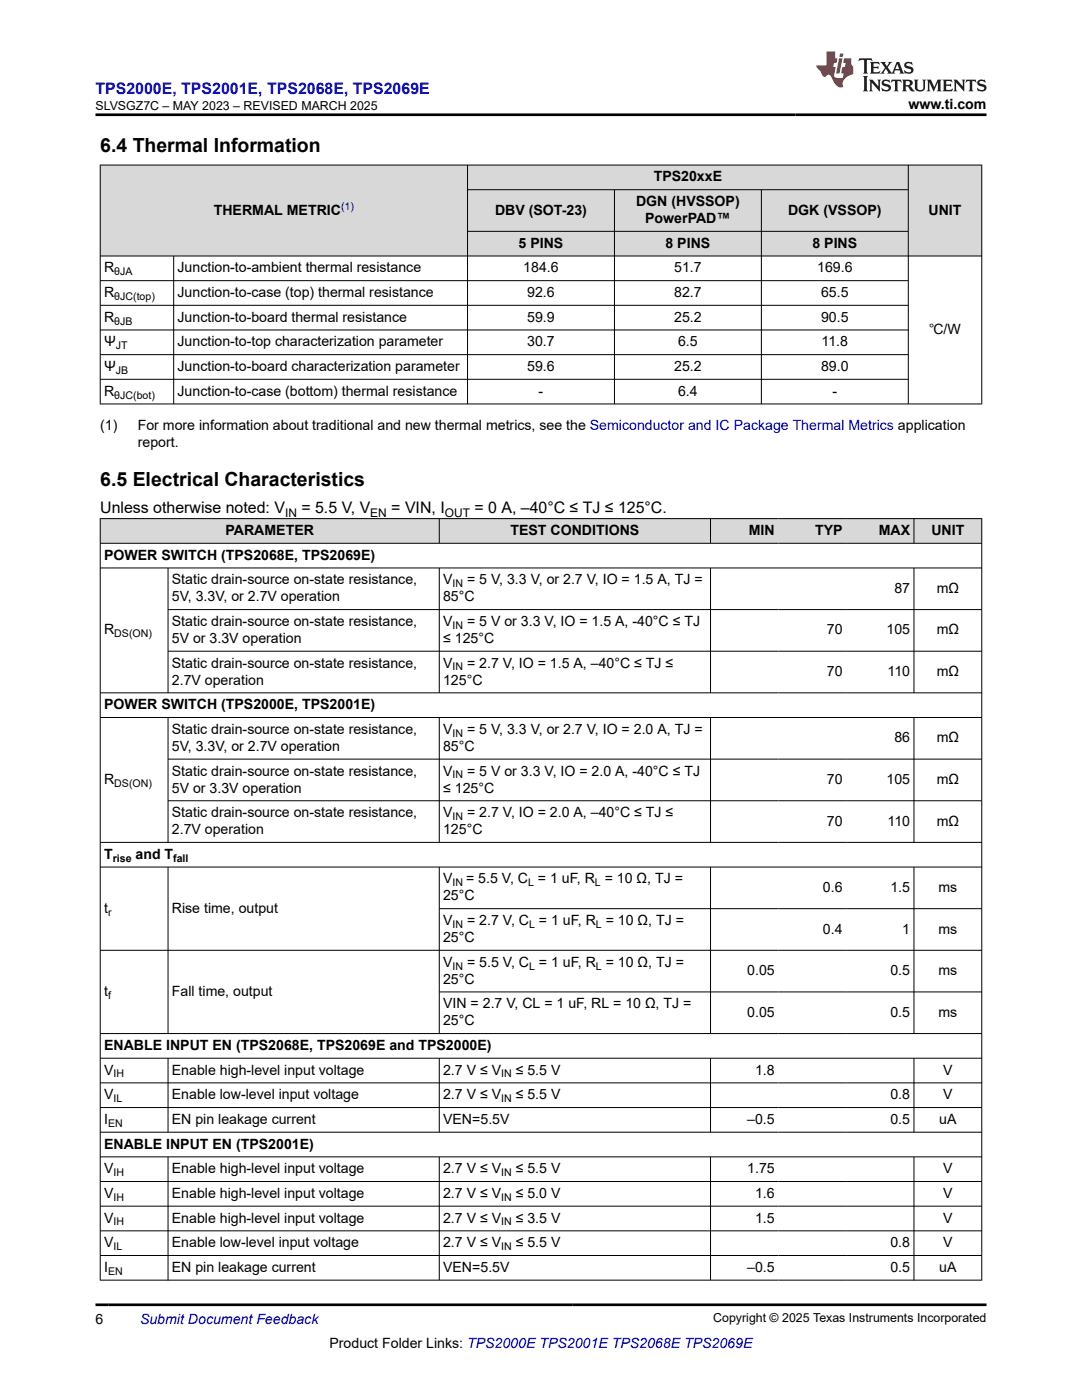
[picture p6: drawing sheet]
<svg xmlns="http://www.w3.org/2000/svg" width="216mm" height="279mm" viewBox="0 0 216 279" stroke-linecap="round" stroke-linejoin="round" font-family="sans-serif">
<defs><g id="words">
<g font-size="3.9">
<text x="20" y="30.3">6.4 Thermal Information</text>
<text x="20" y="97">6.5 Electrical Characteristics</text>
</g>
<text font-size="3.2" fill="#00f" x="19.1" y="18.7">TPS2000E, TPS2001E, TPS2068E, TPS2069E</text>
<g font-size="3.2">
<text x="20" y="102.5">Unless otherwise noted: V</text>
<text x="60.1" y="102.5">= 5.5 V, V</text>
<text x="78.1" y="102.5">= VIN, I</text>
<text x="94.7" y="102.5">= 0 A, –40°C ≤ TJ ≤ 125°C.</text>
</g>
<g font-size="2.8">
<text x="181.3" y="21.8">www.ti.com</text>
<text x="126.9" y="41.1">DGN (HVSSOP)</text>
<text x="130.4" y="36.2">TPS20xxE</text>
<text x="42.7" y="42.8">THERMAL METRIC</text>
<text x="98.8" y="42.8">DBV (SOT-23)</text>
<text x="128.7" y="44.5">PowerPAD™</text>
<text x="157.3" y="42.8">DGK (VSSOP)</text>
<text x="185.3" y="42.8">UNIT</text>
<text x="103.5" y="49.4">5 PINS</text>
<text x="132.8" y="49.4">8 PINS</text>
<text x="162.1" y="49.4">8 PINS</text>
<text x="20.8" y="54.4">R</text>
<text x="20.8" y="59.3">R</text>
<text x="35.4" y="54.4">Junction-to-ambient thermal resistance</text>
<text x="35.4" y="59.3">Junction-to-case (top) thermal resistance</text>
<text x="104.4" y="54.4">184.6</text>
<text x="105.2" y="59.3">92.6</text>
<text x="134.5" y="54.4">51.7</text>
<text x="134.5" y="59.3">82.7</text>
<text x="163.1" y="54.4">169.6</text>
<text x="163.8" y="59.3">65.5</text>
<text x="20.8" y="64.2">R</text>
<text x="35.4" y="64.2">Junction-to-board thermal resistance</text>
<text x="105.2" y="64.2">59.9</text>
<text x="134.5" y="64.2">25.2</text>
<text x="163.8" y="64.2">90.5</text>
<text x="20.8" y="69.1">Ψ</text>
<text x="35.4" y="69.1">Junction-to-top characterization parameter</text>
<text x="105.2" y="69.1">30.7</text>
<text x="135.3" y="69.1">6.5</text>
<text x="163.9" y="69.1">11.8</text>
<text x="185.4" y="66.7">℃/W</text>
<text x="20.8" y="74">Ψ</text>
<text x="35.4" y="74">Junction-to-board characterization parameter</text>
<text x="105.2" y="74">59.6</text>
<text x="134.5" y="74">25.2</text>
<text x="163.8" y="74">89.0</text>
<text x="20.8" y="79">R</text>
<text x="35.4" y="79">Junction-to-case (bottom) thermal resistance</text>
<text x="107.5" y="79">-</text>
<text x="135.3" y="79">6.4</text>
<text x="166.1" y="79">-</text>
<text x="20" y="85.8">(1)</text>
<text x="27.5" y="89.2">report.</text>
<text x="27.5" y="85.8">For more information about traditional and new thermal metrics, see the Semiconductor and IC Package Thermal Metrics application</text>
<text x="45" y="106.8">PARAMETER</text>
<text x="101.9" y="106.8">TEST CONDITIONS</text>
<text x="149.4" y="106.8">MIN</text>
<text x="162.6" y="106.8">TYP</text>
<text x="175.3" y="106.8">MAX</text>
<text x="185.8" y="106.8">UNIT</text>
<text x="20.8" y="111.7">POWER SWITCH (TPS2068E, TPS2069E)</text>
<text x="34.3" y="116.6">Static drain-source on-state resistance,</text>
<text x="88.4" y="116.6">V</text>
<text x="93.2" y="116.6">= 5 V, 3.3 V, or 2.7 V, IO = 1.5 A, TJ =</text>
<text x="178.5" y="118.3">87</text>
<text x="186.9" y="118.3">mΩ</text>
<text x="34.3" y="120">5V, 3.3V, or 2.7V operation</text>
<text x="34.3" y="124.9">Static drain-source on-state resistance,</text>
<text x="88.4" y="120">85°C</text>
<text x="88.4" y="124.9">V</text>
<text x="93.2" y="124.9">= 5 V or 3.3 V, IO = 1.5 A, -40°C ≤ TJ</text>
<text x="20.8" y="126.6">R</text>
<text x="34.3" y="128.3">5V or 3.3V operation</text>
<text x="88.4" y="128.3">≤ 125°C</text>
<text x="165" y="126.6">70</text>
<text x="176.9" y="126.6">105</text>
<text x="186.9" y="126.6">mΩ</text>
<text x="34.3" y="133.2">Static drain-source on-state resistance,</text>
<text x="34.3" y="136.6">2.7V operation</text>
<text x="88.4" y="133.2">V</text>
<text x="88.4" y="136.6">125°C</text>
<text x="93.2" y="133.2">= 2.7 V, IO = 1.5 A, –40°C ≤ TJ ≤</text>
<text x="165" y="134.9">70</text>
<text x="177.1" y="134.9">110</text>
<text x="186.9" y="134.9">mΩ</text>
<text x="20.8" y="141.5">POWER SWITCH (TPS2000E, TPS2001E)</text>
<text x="34.3" y="146.5">Static drain-source on-state resistance,</text>
<text x="34.3" y="149.9">5V, 3.3V, or 2.7V operation</text>
<text x="88.4" y="146.5">V</text>
<text x="88.4" y="149.9">85°C</text>
<text x="93.2" y="146.5">= 5 V, 3.3 V, or 2.7 V, IO = 2.0 A, TJ =</text>
<text x="178.5" y="148.2">86</text>
<text x="186.9" y="148.2">mΩ</text>
<text x="34.3" y="154.8">Static drain-source on-state resistance,</text>
<text x="88.4" y="154.8">V</text>
<text x="93.2" y="154.8">= 5 V or 3.3 V, IO = 2.0 A, -40°C ≤ TJ</text>
<text x="20.8" y="156.5">R</text>
<text x="34.3" y="158.2">5V or 3.3V operation</text>
<text x="88.4" y="158.2">≤ 125°C</text>
<text x="165" y="156.5">70</text>
<text x="176.9" y="156.5">105</text>
<text x="186.9" y="156.5">mΩ</text>
<text x="34.3" y="163.1">Static drain-source on-state resistance,</text>
<text x="34.3" y="166.5">2.7V operation</text>
<text x="88.4" y="163.1">V</text>
<text x="88.4" y="166.5">125°C</text>
<text x="93.2" y="163.1">= 2.7 V, IO = 2.0 A, –40°C ≤ TJ ≤</text>
<text x="165" y="164.8">70</text>
<text x="177.1" y="164.8">110</text>
<text x="186.9" y="164.8">mΩ</text>
<text x="20.8" y="171.4">T</text>
<text x="27" y="171.4">and T</text>
<text x="88.4" y="179.7">25°C</text>
<text x="88.4" y="176.3">V</text>
<text x="93" y="176.3">= 5.5 V, C = 1 uF, R = 10 Ω, TJ =</text>
<text x="164.2" y="178">0.6</text>
<text x="177.7" y="178">1.5</text>
<text x="187.3" y="178">ms</text>
<text x="20.8" y="182.2">t</text>
<text x="34.3" y="182.2">Rise time, output</text>
<text x="88.4" y="184.6">V</text>
<text x="93.2" y="184.6">= 2.7 V, C = 1 uF, R = 10 Ω, TJ =</text>
<text x="88.4" y="188">25°C</text>
<text x="164.2" y="186.3">0.4</text>
<text x="180" y="186.3">1</text>
<text x="187.3" y="186.3">ms</text>
<text x="88.4" y="192.9">V</text>
<text x="88.4" y="196.3">25°C</text>
<text x="93.2" y="192.9">= 5.5 V, C = 1 uF, R = 10 Ω, TJ =</text>
<text x="149.1" y="194.6">0.05</text>
<text x="177.7" y="194.6">0.5</text>
<text x="187.3" y="194.6">ms</text>
<text x="20.8" y="198.8">t</text>
<text x="34.3" y="198.8">Fall time, output</text>
<text x="88.4" y="201.2">VIN = 2.7 V, CL = 1 uF, RL = 10 Ω, TJ =</text>
<text x="149.1" y="202.9">0.05</text>
<text x="177.7" y="202.9">0.5</text>
<text x="187.3" y="202.9">ms</text>
<text x="20.8" y="209.5">ENABLE INPUT EN (TPS2068E, TPS2069E and TPS2000E)</text>
<text x="88.4" y="204.6">25°C</text>
<text x="20.8" y="214.5">V</text>
<text x="34.3" y="214.5">Enable high-level input voltage</text>
<text x="88.4" y="214.5">2.7 V ≤ V</text>
<text x="102.9" y="214.5">≤ 5.5 V</text>
<text x="150.7" y="214.5">1.8</text>
<text x="188.2" y="214.5">V</text>
<text x="20.8" y="219.4">V</text>
<text x="34.3" y="219.4">Enable low-level input voltage</text>
<text x="88.4" y="219.4">2.7 V ≤ V</text>
<text x="102.9" y="219.4">≤ 5.5 V</text>
<text x="177.7" y="219.4">0.8</text>
<text x="188.2" y="219.4">V</text>
<text x="20.8" y="224.3">I</text>
<text x="34.3" y="224.3">EN pin leakage current</text>
<text x="88.4" y="224.3">VEN=5.5V</text>
<text x="149.1" y="224.3">–0.5</text>
<text x="177.7" y="224.3">0.5</text>
<text x="187.4" y="224.3">uA</text>
<text x="20.8" y="229.2">ENABLE INPUT EN (TPS2001E)</text>
<text x="20.8" y="234.1">V</text>
<text x="20.8" y="239.1">V</text>
<text x="34.3" y="234.1">Enable high-level input voltage</text>
<text x="34.3" y="239.1">Enable high-level input voltage</text>
<text x="88.4" y="234.1">2.7 V ≤ V</text>
<text x="88.4" y="239.1">2.7 V ≤ V</text>
<text x="102.9" y="234.1">≤ 5.5 V</text>
<text x="102.9" y="239.1">≤ 5.0 V</text>
<text x="149.1" y="234.1">1.75</text>
<text x="150.7" y="239.1">1.6</text>
<text x="188.2" y="234.1">V</text>
<text x="188.2" y="239.1">V</text>
<text x="20.8" y="244">V</text>
<text x="34.3" y="244">Enable high-level input voltage</text>
<text x="88.4" y="244">2.7 V ≤ V</text>
<text x="102.9" y="244">≤ 3.5 V</text>
<text x="150.7" y="244">1.5</text>
<text x="188.2" y="244">V</text>
<text x="20.8" y="248.9">V</text>
<text x="34.3" y="248.9">Enable low-level input voltage</text>
<text x="88.4" y="248.9">2.7 V ≤ V</text>
<text x="102.9" y="248.9">≤ 5.5 V</text>
<text x="177.7" y="248.9">0.8</text>
<text x="188.2" y="248.9">V</text>
<text x="20.8" y="253.8">I</text>
<text x="34.3" y="253.8">EN pin leakage current</text>
<text x="88.4" y="253.8">VEN=5.5V</text>
<text x="149.1" y="253.8">–0.5</text>
<text x="177.7" y="253.8">0.5</text>
<text x="187.4" y="253.8">uA</text>
<text x="19.1" y="264.2">6</text>
<text x="65.7" y="269">Product Folder Links: TPS2000E TPS2001E TPS2068E TPS2069E</text>
</g>
<text font-size="2.8" fill="#00f" x="27.9" y="264.2">Submit Document Feedback</text>
<g font-size="2.5">
<text x="19.1" y="21.9">SLVSGZ7C – MAY 2023 – REVISED MARCH 2025</text>
<text x="142.3" y="263.9">Copyright © 2025 Texas Instruments Incorporated</text>
</g>
<g font-size="2.4">
<text x="56.9" y="103.1">IN</text>
<text x="73.9" y="103.1">EN</text>
<text x="88.8" y="103.1">OUT</text>
</g>
<text font-size="2.1" fill="#00f" x="68.1" y="41.9">(1)</text>
<g font-size="2.1">
<text x="22.8" y="54.9">θJA</text>
<text x="22.8" y="59.9">θJC(top)</text>
<text x="22.8" y="64.8">θJB</text>
<text x="23.1" y="69.7">JT</text>
<text x="23.1" y="74.6">JB</text>
<text x="22.8" y="79.5">θJC(bot)</text>
<text x="90.3" y="117.2">IN</text>
<text x="90.3" y="125.5">IN</text>
<text x="22.8" y="127.2">DS(ON)</text>
<text x="90.3" y="133.8">IN</text>
<text x="90.3" y="147">IN</text>
<text x="90.3" y="155.3">IN</text>
<text x="22.8" y="157">DS(ON)</text>
<text x="90.3" y="163.6">IN</text>
<text x="22.5" y="172">rise</text>
<text x="34.6" y="172">fall</text>
<text x="90.3" y="176.9">IN</text>
<text x="105.4" y="176.9">L</text>
<text x="118.7" y="176.9">L</text>
<text x="21.6" y="182.7">r</text>
<text x="90.3" y="185.2">IN</text>
<text x="105.6" y="185.2">L</text>
<text x="118.9" y="185.2">L</text>
<text x="90.3" y="193.5">IN</text>
<text x="105.6" y="193.5">L</text>
<text x="118.9" y="193.5">L</text>
<text x="21.6" y="199.3">f</text>
<text x="22.6" y="215">IH</text>
<text x="100" y="215">IN</text>
<text x="22.6" y="219.9">IL</text>
<text x="100" y="219.9">IN</text>
<text x="21.6" y="224.9">EN</text>
<text x="22.6" y="234.7">IH</text>
<text x="22.6" y="239.6">IH</text>
<text x="100" y="234.7">IN</text>
<text x="100" y="239.6">IN</text>
<text x="22.6" y="244.6">IH</text>
<text x="100" y="244.6">IN</text>
<text x="22.6" y="249.5">IL</text>
<text x="100" y="249.5">IN</text>
<text x="21.6" y="254.4">EN</text>
</g>
</g></defs>
<g fill="#d8d8d8">
<path d="M20 32.9h175.9v5h-175.9z" fill-rule="evenodd"/>
<path d="M20.1 33h73.1v18h-73.1z" fill-rule="evenodd"/>
<path d="M93.4 33h87.8v4.8h-87.8z" fill-rule="evenodd"/>
<path d="M181.3 33h14.5v18h-14.5z" fill-rule="evenodd"/>
<path d="M93.4 37.9h29.1v8.2h-29.1z" fill-rule="evenodd"/>
<path d="M122.7 37.9h29.2v8.2h-29.2z" fill-rule="evenodd"/>
<path d="M152 37.9h29.2v8.2h-29.2z" fill-rule="evenodd"/>
<path d="M93.4 46.2h29.1v4.8h-29.1z" fill-rule="evenodd"/>
<path d="M122.7 46.2h29.2v4.8h-29.2z" fill-rule="evenodd"/>
<path d="M152 46.2h29.2v4.8h-29.2z" fill-rule="evenodd"/>
</g>
<g fill="none" stroke="#000" stroke-width=".2">
<path d="M19.9 32.9h176.1M20 32.9v47.8M93.3 32.9v47.8M93.3 37.9h88M122.6 37.9v42.8M151.9 37.9v42.8M181.2 32.9v47.8M195.9 32.9v47.8M19.9 51.1h176.1M19.9 56h161.4M34.7 51.1v29.6M93.3 46.2h88"/>
<path d="M19.9 60.9h161.4M19.9 65.9h161.4M19.9 70.8h161.4M19.9 75.7h161.4M196 80.6h-176.1"/>
</g>
<g fill="#d8d8d8">
<path d="M20 103.5h175.9v4.9h-175.9z" fill-rule="evenodd"/>
<path d="M20.1 103.6h67.5v4.8h-67.5z" fill-rule="evenodd"/>
<path d="M87.7 103.6h54v4.8h-54z" fill-rule="evenodd"/>
<path d="M141.8 103.6h13.5v4.8h-13.5z" fill-rule="evenodd"/>
<path d="M155.3 103.6h13.5v4.8h-13.5z" fill-rule="evenodd"/>
<path d="M168.8 103.6h13.5v4.8h-13.5z" fill-rule="evenodd"/>
<path d="M182.4 103.6h13.4v4.8h-13.4z" fill-rule="evenodd"/>
</g>
<g fill="none" stroke="#000" stroke-width=".2">
<path d="M19.9 103.5h176.1M19.9 108.4h176.1M19.9 113.3h176.1M20 103.4v152.1M33.5 113.3v25M87.7 103.4v5.1M87.7 113.3v25M141.8 103.4v5.1M141.8 113.3v25M182.4 103.4v5.1M182.4 113.3v25M195.9 103.4v152.1"/>
<path d="M33.5 121.7h162.5M33.5 130h162.5M196 138.3h-176.1M19.9 143.2h176.1M33.5 143.2v25M33.5 151.5h162.5M33.5 159.8h162.5M87.7 143.2v25M141.8 143.2v25M182.4 143.2v25M19.9 168.1h176.1M19.9 173h176.1"/>
<path d="M33.5 173v33.3M87.7 173v33.3M141.8 173v33.3M182.4 173v33.3M19.9 189.7h176.1M87.7 181.3h108.3M87.7 198h108.3M19.9 211.2h176.1M19.9 216.1h176.1M33.5 211.2v14.8M87.7 211.2v14.8M141.8 211.2v14.8"/>
<path d="M182.4 211.2v14.8M196 206.3h-176.1M19.9 221h176.1M19.9 226h176.1M19.9 230.9h176.1M19.9 235.8h176.1M33.5 230.9v24.6M87.7 230.9v24.6M141.8 230.9v24.6M182.4 230.9v24.6M19.9 240.7h176.1M19.9 245.6h176.1"/>
<path d="M19.9 250.6h176.1M19.9 255.5h176.1"/>
</g>
<path d="M171.5 11.6l-.2 .6 .5-.2h.6v.1v2.2l-.2 .4h1l-.2-.4v-2.2v-.1h.5l.6 .2-.2-.6zM173.6 12.4l.2 .3v1.6l-.2 .4h1.9l.1-.6a1.08 1.08 0 0 1-1.3 .2v-.7h.6l.4 .2v-.7l-.4 .2h-.6v-.5l.2-.2a1 1 0 0 1 1 .3l-.1-.5zM175.7 12.4l.9 1.1-1 1.2h.9l-.2-.2 .5-.8 .4 .8-.2 .2h1.6l-.2-.2 .2-.5h.9l.1 .5-.1 .2h.9l-.2-.4-.8-1.9h-.5l-.9 2.1-.9-1.1 .9-1h-.8l.2 .2-.4 .6-.4-.6 .2-.2zM179 12.8l.4 1h-.7zM180.7 12.5a.65 .65 0 0 0-.2 .7 .65 .65 0 0 0 .6 .5l.6 .1 .1 .3a.79 .79 0 0 1-.7 .4 .79 .79 0 0 1-.7-.5l.1 .7 .2-.1a.93 .93 0 0 0 1.1 0 .93 .93 0 0 0 .4-.9 1.46 1.46 0 0 0-1.2-.6l-.1-.3a1.09 1.09 0 0 1 1.2 .2l-.2-.6-.1 .1-.5-.2zM172.2 15.2l.2 .4v2.2l-.2 .4h1l-.2-.4v-2.2l.2-.4zM173.4 15.9l.2 .4v1.5l-.2 .4h.8l-.3-.4 .1-1.3 1.6 1.8v-2l.2-.4h-.7l.1 .2 .1 1.1-1.2-1.3zM176.2 16a.65 .65 0 0 0-.2 .8 .65 .65 0 0 0 .6 .4l.6 .2 .1 .2a.79 .79 0 0 1-.7 .4 .79 .79 0 0 1-.7-.5l.1 .7 .2-.1a.93 .93 0 0 0 1.1 .1 .93 .93 0 0 0 .4-1 1.46 1.46 0 0 0-1.2-.5l-.1-.4a1.09 1.09 0 0 1 1.2 .2l-.1-.6-.2 .1-.5-.1zM177.9 15.9l-.1 .6a.63 .63 0 0 1 .8-.3v1.6l-.3 .4h1l-.2-.4v-1.6a.66 .66 0 0 1 .8 .3l-.1-.6zM180 15.9l.2 .4v1.5l-.2 .4h1l-.2-.2-.1-.7h.5l.1 .2a.79 .79 0 0 0 1.2 .6l-1-.9a.61 .61 0 0 0 .6-.6 .61 .61 0 0 0-.5-.7zM180.8 16.2h.1a.47 .47 0 0 1 .5 .1 .47 .47 0 0 1 .1 .5l-.1 .1-.7 .1zM182.3 15.9l.2 .2a2.27 2.27 0 0 0 .4 2 1.04 1.04 0 0 0 1.7-.7v-1.3l.2-.2h-.8l.2 .4v1.1a.6 .6 0 0 1-.6 .6 .6 .6 0 0 1-.6-.6v-1.1l.3-.4zM184.9 15.9l.2 .4v1.5l-.2 .4h.8l-.3-.4v-1.4l.9 1.9 .9-1.9v1.4l-.3 .4h1l-.2-.4v-1.5l.2-.4h-.8l-.7 1.5-.6-1.5zM188.1 15.9l.2 .4v1.5l-.2 .4h1.9l.1-.6a1.09 1.09 0 0 1-1.3 .2v-.7h.6l.4 .2v-.6l-.4 .2h-.6v-.6l.2-.1a1.01 1.01 0 0 1 1 .3l-.1-.6zM190.2 15.9l.3 .4v1.5l-.3 .4h.8l-.2-.4v-1.3l1.6 1.8v-2l.2-.4h-.7l.2 .2v1.1l-1.2-1.3zM192.8 15.9l-.1 .6a.63 .63 0 0 1 .8-.3v1.6l-.3 .4h1l-.2-.4v-1.6a.66 .66 0 0 1 .8 .3l-.1-.6zM195.2 16a.65 .65 0 0 0-.2 .8 .65 .65 0 0 0 .6 .4l.6 .2 .2 .2a.79 .79 0 0 1-.7 .4 .79 .79 0 0 1-.7-.5l.1 .7 .2-.1a.93 .93 0 0 0 1 .1 .93 .93 0 0 0 .5-1 1.46 1.46 0 0 0-1.3-.5v-.4a1.09 1.09 0 0 1 1.2 .2l-.2-.6-.2 .1-.5-.1z" fill="#231f20"/>
<path d="M164.9 10.3v2.7h-2l.1 .4 .8 1a.95 .95 0 0 0 1 .9 .59 .59 0 0 1 .5-.4 .59 .59 0 0 1 .5 .3l.4 .8a1.59 1.59 0 0 0 2.1 1.4 1.61 1.61 0 0 1 1-2.3l1-.3-.1-1.5a1.59 1.59 0 0 1-.3-1.7h-1.5l-.2 .9h.6l-.2 .9h-.5l-.2 .9v.3l.4 .1-.1 .9h-.7a.73 .73 0 0 1-1-.7l.3-1.5h-.5l.1-.9h.5l.2-.9h-.5v-1.3zM167.4 11.6l-.6 3.1h.7l.6-3.1zM167.6 10.7l-.1 .6h.7l.1-.6z" fill="#ed1c24"/>
<path d="M19.1 22.9h177.8M19.1 260.4h177.8" fill="none" stroke="#000" stroke-width=".53"/>
<use href="#words"/>
</svg>
